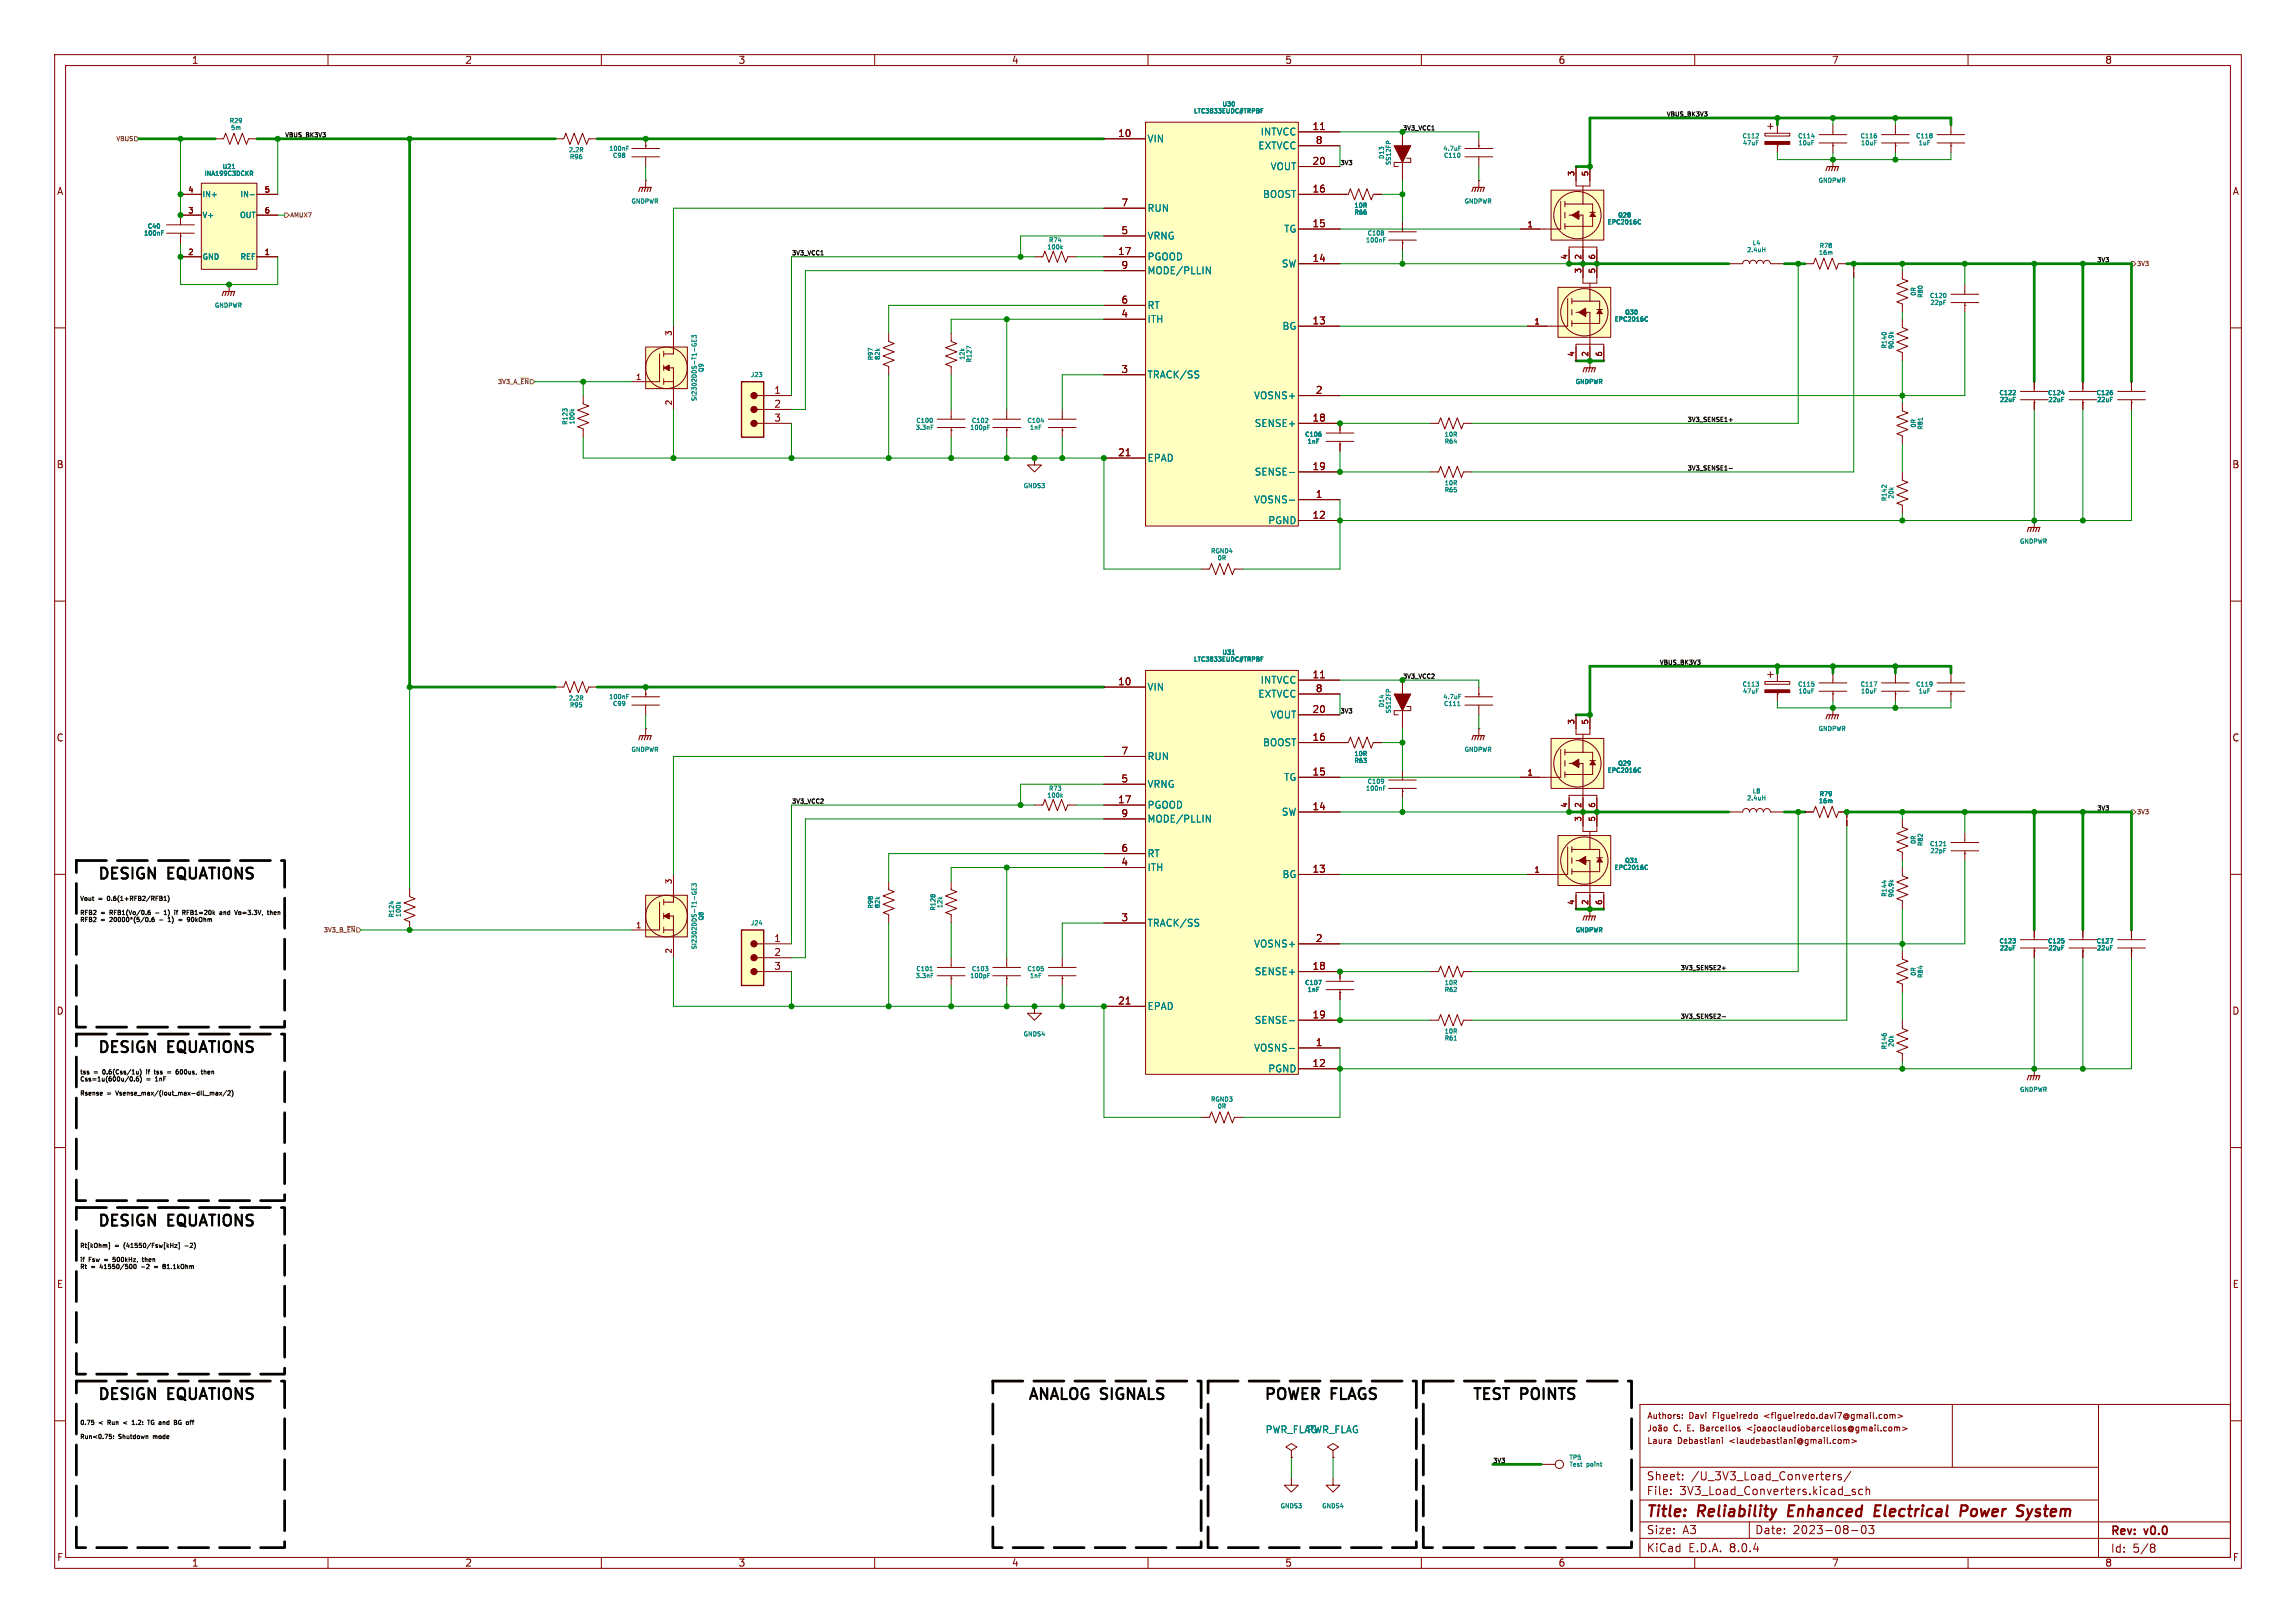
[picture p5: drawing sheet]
<svg xmlns="http://www.w3.org/2000/svg" width="420mm" height="297mm" viewBox="0 0 420 297" stroke-linecap="round" stroke-linejoin="round" font-family="sans-serif">
<defs><g id="words">
<g font-size="2.8">
<text x="17.8" y="161">DESIGN</text>
<text x="30.9" y="161">EQUATIONS</text>
<text x="17.8" y="192.8">DESIGN</text>
<text x="30.9" y="192.8">EQUATIONS</text>
<text x="17.8" y="224.5">DESIGN</text>
<text x="30.9" y="224.5">EQUATIONS</text>
<text x="17.8" y="256.3">DESIGN</text>
<text x="30.9" y="256.3">EQUATIONS</text>
<text x="188" y="256.3">ANALOG SIGNALS</text>
<text x="231.1" y="256.3">POWER</text>
<text x="243.7" y="256.3">FLAGS</text>
<text x="269.2" y="256.3">TEST</text>
<text x="278.3" y="256.3">POINTS</text>
</g>
<g font-size="2.8" fill="#840000">
<text x="301" y="278.2">Title:</text>
<text x="310.6" y="278.2">Reliability</text>
<text x="327.9" y="278.2">Enhanced</text>
<text x="344.5" y="278.2">Electrical</text>
<text x="361" y="278.2">Power</text>
<text x="372.2" y="278.2">System</text>
</g>
<g font-size="2.1" fill="#840000">
<text x="301.1" y="273.8">File:</text>
<text x="301.1" y="271.1">Sheet:</text>
<text x="307.2" y="273.8">3V3_Load_Converters.kicad_sch</text>
<text x="309.3" y="271.1">/U_3V3_Load_Converters/</text>
<text x="301.1" y="281">Size:</text>
<text x="307.8" y="281">A3</text>
<text x="321" y="281">Date:</text>
<text x="328" y="281">2023-08-03</text>
<text x="386" y="281.3">Rev:</text>
<text x="392.4" y="281.3">v0.0</text>
<text x="301.1" y="284.3">KiCad</text>
<text x="308.8" y="284.3">E.D.A.</text>
<text x="316.4" y="284.3">8.0.4</text>
<text x="386" y="284.3">Id:</text>
<text x="390.1" y="284.3">5/8</text>
</g>
<g font-size="1.8" fill="#840000">
<text x="35" y="11.9">1</text>
<text x="85" y="11.9">2</text>
<text x="135" y="11.9">3</text>
<text x="185" y="11.9">4</text>
<text x="235" y="11.9">5</text>
<text x="285" y="11.9">6</text>
<text x="335" y="11.9">7</text>
<text x="385" y="11.9">8</text>
<text x="240" y="23.9">11</text>
<text x="204.4" y="25.1">10</text>
<text x="240.6" y="26.4">8</text>
<text x="10.3" y="35.9">A</text>
<text x="240" y="35.3">16</text>
<text x="240" y="30.2">20</text>
<text x="408.3" y="35.9">A</text>
<text x="205" y="37.8">7</text>
<text x="240" y="41.7">15</text>
<text x="204.4" y="46.7">17</text>
<text x="205" y="42.9">5</text>
<text x="205" y="49.3">9</text>
<text x="240" y="48">14</text>
<text x="205" y="58.2">4</text>
<text x="205" y="55.6">6</text>
<text x="240" y="59.4">13</text>
<text x="205" y="68.3">3</text>
<text x="141.5" y="72.1">1</text>
<text x="141.5" y="74.7">2</text>
<text x="141.5" y="77.2">3</text>
<text x="240" y="77.2">18</text>
<text x="240.6" y="72.1">2</text>
<text x="204.4" y="83.6">21</text>
<text x="10.3" y="85.9">B</text>
<text x="240" y="86.1">19</text>
<text x="408.2" y="85.9">B</text>
<text x="240" y="95">12</text>
<text x="240.6" y="91.2">1</text>
<text x="204.4" y="125.5">10</text>
<text x="240" y="124.2">11</text>
<text x="240" y="130.6">20</text>
<text x="240.6" y="126.7">8</text>
<text x="10.3" y="135.9">C</text>
<text x="240" y="135.6">16</text>
<text x="408.2" y="135.9">C</text>
<text x="205" y="143.3">5</text>
<text x="205" y="138.2">7</text>
<text x="240" y="142">15</text>
<text x="204.4" y="147.1">17</text>
<text x="205" y="149.6">9</text>
<text x="240" y="148.3">14</text>
<text x="205" y="156">6</text>
<text x="205" y="158.5">4</text>
<text x="240" y="159.8">13</text>
<text x="141.5" y="172.5">1</text>
<text x="205" y="168.7">3</text>
<text x="240.6" y="172.5">2</text>
<text x="141.5" y="175">2</text>
<text x="141.5" y="177.5">3</text>
<text x="240" y="177.5">18</text>
<text x="10.3" y="185.9">D</text>
<text x="204.4" y="183.9">21</text>
<text x="408.2" y="185.9">D</text>
<text x="240" y="186.4">19</text>
<text x="240.6" y="191.5">1</text>
<text x="240" y="195.3">12</text>
<text x="10.3" y="235.9">E</text>
<text x="408.3" y="235.9">E</text>
<text x="10.3" y="285.9">F</text>
<text x="35" y="286.9">1</text>
<text x="85" y="286.9">2</text>
<text x="135" y="286.9">3</text>
<text x="185" y="286.9">4</text>
<text x="235" y="286.9">5</text>
<text x="285" y="286.9">6</text>
<text x="335" y="286.9">7</text>
<text x="385" y="286.9">8</text>
<text x="408.3" y="285.9">F</text>
</g>
<g font-size="1.8" fill="#008484">
<text x="209.8" y="26.3">VIN</text>
<text x="230.1" y="27.5">EXTVCC</text>
<text x="230.5" y="25">INTVCC</text>
<text x="232.3" y="31.3">VOUT</text>
<text x="209.8" y="39">RUN</text>
<text x="230.9" y="36.4">BOOST</text>
<text x="209.8" y="47.9">PGOOD</text>
<text x="209.8" y="44">VRNG</text>
<text x="234.8" y="42.8">TG</text>
<text x="209.8" y="50.4">MODE/PLLIN</text>
<text x="234.4" y="49.1">SW</text>
<text x="209.8" y="59.3">ITH</text>
<text x="209.8" y="56.7">RT</text>
<text x="234.5" y="60.6">BG</text>
<text x="209.8" y="69.4">TRACK/SS</text>
<text x="229.3" y="73.3">VOSNS+</text>
<text x="229.4" y="78.3">SENSE+</text>
<text x="209.8" y="84.7">EPAD</text>
<text x="229.4" y="87.2">SENSE-</text>
<text x="229.3" y="92.3">VOSNS-</text>
<text x="231.9" y="96.1">PGND</text>
<text x="230.5" y="125.3">INTVCC</text>
<text x="209.8" y="126.6">VIN</text>
<text x="230.1" y="127.9">EXTVCC</text>
<text x="232.3" y="131.7">VOUT</text>
<text x="230.9" y="136.8">BOOST</text>
<text x="209.8" y="139.3">RUN</text>
<text x="234.8" y="143.1">TG</text>
<text x="209.8" y="148.2">PGOOD</text>
<text x="209.8" y="144.4">VRNG</text>
<text x="234.4" y="149.5">SW</text>
<text x="209.8" y="150.7">MODE/PLLIN</text>
<text x="209.8" y="159.6">ITH</text>
<text x="209.8" y="157.1">RT</text>
<text x="234.5" y="160.9">BG</text>
<text x="209.8" y="169.8">TRACK/SS</text>
<text x="229.3" y="173.6">VOSNS+</text>
<text x="229.4" y="178.7">SENSE+</text>
<text x="209.8" y="185">EPAD</text>
<text x="229.4" y="187.6">SENSE-</text>
<text x="229.3" y="192.6">VOSNS-</text>
<text x="231.9" y="196.4">PGND</text>
<text x="231.4" y="262.5">PWR_FLAG</text>
<text x="239" y="262.5">PWR_FLAG</text>
</g>
<g font-size="1.5" fill="#840000">
<text x="301.2" y="259.9">Authors:</text>
<text x="306.1" y="262.1">C.</text>
<text x="309" y="259.9">Davi</text>
<text x="311.4" y="262.1">Barcellos</text>
<text x="313.5" y="259.9">Figueiredo</text>
<text x="320.2" y="262.1">&lt;joaoclaudiobarcellos@gmail.com&gt;</text>
<text x="323.1" y="259.9">&lt;figueiredo.davi7@gmail.com&gt;</text>
<text x="301.2" y="264.4">Laura</text>
<text x="306.9" y="264.4">Debastiani</text>
<text x="316.5" y="264.4">&lt;laudebastiani@gmail.com&gt;</text>
</g>
<g font-size="1.4" fill="#840000">
<text x="34.3" y="35.3">4</text>
<text x="48.3" y="35.3">5</text>
<text x="288" y="32.4" transform="rotate(-90 288 32.4)">3</text>
<text x="290.6" y="32.4" transform="rotate(-90 290.6 32.4)">5</text>
<text x="34.3" y="39.1">3</text>
<text x="48.3" y="39.1">6</text>
<text x="279.3" y="41.7">1</text>
<text x="34.3" y="46.7">2</text>
<text x="48.3" y="46.7">1</text>
<text x="286.8" y="47.6" transform="rotate(-90 286.8 47.6)">4</text>
<text x="289.3" y="47.6" transform="rotate(-90 289.3 47.6)">2</text>
<text x="291.8" y="47.6" transform="rotate(-90 291.8 47.6)">6</text>
<text x="289.3" y="50.1" transform="rotate(-90 289.3 50.1)">3</text>
<text x="291.8" y="50.1" transform="rotate(-90 291.8 50.1)">5</text>
<text x="280.6" y="59.4">1</text>
<text x="122.9" y="61.6" transform="rotate(-90 122.9 61.6)">3</text>
<text x="288" y="65.4" transform="rotate(-90 288 65.4)">4</text>
<text x="290.6" y="65.4" transform="rotate(-90 290.6 65.4)">2</text>
<text x="293.1" y="65.4" transform="rotate(-90 293.1 65.4)">6</text>
<text x="116.2" y="69.6">1</text>
<text x="122.9" y="74.3" transform="rotate(-90 122.9 74.3)">2</text>
<text x="288" y="132.7" transform="rotate(-90 288 132.7)">3</text>
<text x="290.6" y="132.7" transform="rotate(-90 290.6 132.7)">5</text>
<text x="279.3" y="142">1</text>
<text x="286.8" y="147.9" transform="rotate(-90 286.8 147.9)">4</text>
<text x="289.3" y="147.9" transform="rotate(-90 289.3 147.9)">2</text>
<text x="291.8" y="147.9" transform="rotate(-90 291.8 147.9)">6</text>
<text x="289.3" y="150.5" transform="rotate(-90 289.3 150.5)">3</text>
<text x="291.8" y="150.5" transform="rotate(-90 291.8 150.5)">5</text>
<text x="122.9" y="161.9" transform="rotate(-90 122.9 161.9)">3</text>
<text x="280.6" y="159.8">1</text>
<text x="288" y="165.7" transform="rotate(-90 288 165.7)">4</text>
<text x="290.6" y="165.7" transform="rotate(-90 290.6 165.7)">2</text>
<text x="293.1" y="165.7" transform="rotate(-90 293.1 165.7)">6</text>
<text x="116.2" y="169.9">1</text>
<text x="122.9" y="174.6" transform="rotate(-90 122.9 174.6)">2</text>
</g>
<g font-size="1.4" fill="#008484">
<text x="37" y="40.1">V+</text>
<text x="37" y="36.3">IN+</text>
<text x="43.7" y="40.1">OUT</text>
<text x="43.8" y="36.3">IN-</text>
<text x="37" y="47.7">GND</text>
<text x="43.8" y="47.7">REF</text>
</g>
<g font-size="1.1" fill="#008484">
<text x="41.9" y="22.7">R29</text>
<text x="42.1" y="24">5m</text>
<text x="218.3" y="20.9">LTC3833EUDC#TRPBF</text>
<text x="223.5" y="19.7">U30</text>
<text x="103.9" y="28.1">2.2R</text>
<text x="104.1" y="29.3">R96</text>
<text x="111.3" y="27.8">100nF</text>
<text x="112" y="29.1">C98</text>
<text x="253.4" y="29.3" transform="rotate(-90 253.4 29.3)">D13</text>
<text x="263.9" y="27.8">4.7uF</text>
<text x="264" y="29.1">C110</text>
<text x="318.6" y="25.5">C112</text>
<text x="318.7" y="26.8">47uF</text>
<text x="328.8" y="25.5">C114</text>
<text x="328.8" y="26.8">10uF</text>
<text x="340.2" y="25.5">C116</text>
<text x="340.3" y="26.8">10uF</text>
<text x="350.4" y="25.5">C118</text>
<text x="350.8" y="26.8">1uF</text>
<text x="37.3" y="32.4">INA199C3DCKR</text>
<text x="40.6" y="31.1">U21</text>
<text x="254.6" y="30.4" transform="rotate(-90 254.6 30.4)">SS12FP</text>
<text x="332.5" y="33.6">GNDPWR</text>
<text x="115.4" y="37.5">GNDPWR</text>
<text x="247.6" y="39.5">R66</text>
<text x="247.6" y="38.2">10R</text>
<text x="267.8" y="37.5">GNDPWR</text>
<text x="293.9" y="41.3">EPC2016C</text>
<text x="295.9" y="40">Q28</text>
<text x="26.2" y="43.3">100nF</text>
<text x="26.9" y="42">C40</text>
<text x="191.4" y="45.8">100k</text>
<text x="191.7" y="44.6">R74</text>
<text x="249.7" y="44.6">100nF</text>
<text x="250" y="43.3">C108</text>
<text x="319.4" y="46.3">2.4uH</text>
<text x="320.5" y="45.1">L4</text>
<text x="332.6" y="46.9">16m</text>
<text x="332.7" y="45.6">R78</text>
<text x="39.2" y="56.5">GNDPWR</text>
<text x="295.2" y="59">EPC2016C</text>
<text x="297.1" y="57.8">Q30</text>
<text x="350.6" y="54.3" transform="rotate(-90 350.6 54.3)">0R</text>
<text x="351.9" y="54.7" transform="rotate(-90 351.9 54.7)">R80</text>
<text x="352.9" y="54.7">C120</text>
<text x="353" y="56">22pF</text>
<text x="345.3" y="63.9" transform="rotate(-90 345.3 63.9)">R140</text>
<text x="346.6" y="64" transform="rotate(-90 346.6 64)">90.9k</text>
<text x="128.9" y="68.3" transform="rotate(-90 128.9 68.3)">Q9</text>
<text x="137.2" y="69.2">J23</text>
<text x="159.9" y="66.1" transform="rotate(-90 159.9 66.1)">R97</text>
<text x="161.2" y="66" transform="rotate(-90 161.2 66)">82k</text>
<text x="176.7" y="66" transform="rotate(-90 176.7 66)">12k</text>
<text x="177.9" y="66.5" transform="rotate(-90 177.9 66.5)">R127</text>
<text x="288.1" y="70.5">GNDPWR</text>
<text x="104" y="77.9" transform="rotate(-90 104 77.9)">R123</text>
<text x="105.3" y="77.8" transform="rotate(-90 105.3 77.8)">100k</text>
<text x="127.6" y="73.6" transform="rotate(-90 127.6 73.6)">SI2302DDS-T1-GE3</text>
<text x="167.5" y="77.6">C100</text>
<text x="177.6" y="77.6">C102</text>
<text x="187.8" y="77.6">C104</text>
<text x="365.6" y="72.5">C122</text>
<text x="365.7" y="73.8">22uF</text>
<text x="374.5" y="72.5">C124</text>
<text x="374.6" y="73.8">22uF</text>
<text x="383.4" y="72.5">C126</text>
<text x="383.4" y="73.8">22uF</text>
<text x="167.4" y="78.9">3.3nF</text>
<text x="177.3" y="78.9">100pF</text>
<text x="188.2" y="78.9">1nF</text>
<text x="238.6" y="80.1">C106</text>
<text x="239" y="81.4">1nF</text>
<text x="264.1" y="81.4">R64</text>
<text x="264.1" y="80.1">10R</text>
<text x="350.6" y="78.4" transform="rotate(-90 350.6 78.4)">0R</text>
<text x="351.9" y="78.8" transform="rotate(-90 351.9 78.8)">R81</text>
<text x="187.1" y="89.5">GNDS3</text>
<text x="264.1" y="89">10R</text>
<text x="264.1" y="90.3">R65</text>
<text x="345.3" y="91.9" transform="rotate(-90 345.3 91.9)">R142</text>
<text x="346.6" y="91.4" transform="rotate(-90 346.6 91.4)">20k</text>
<text x="221.4" y="101.5">RGND4</text>
<text x="369.4" y="99.7">GNDPWR</text>
<text x="222.6" y="102.7">0R</text>
<text x="218.3" y="121.3">LTC3833EUDC#TRPBF</text>
<text x="223.5" y="120">U31</text>
<text x="318.6" y="125.9">C113</text>
<text x="328.8" y="125.9">C115</text>
<text x="340.2" y="125.9">C117</text>
<text x="350.4" y="125.9">C119</text>
<text x="103.9" y="128.4">2.2R</text>
<text x="104.1" y="129.7">R95</text>
<text x="111.3" y="128.1">100nF</text>
<text x="112" y="129.4">C99</text>
<text x="253.4" y="129.6" transform="rotate(-90 253.4 129.6)">D14</text>
<text x="254.6" y="130.7" transform="rotate(-90 254.6 130.7)">SS12FP</text>
<text x="263.9" y="128.1">4.7uF</text>
<text x="264" y="129.4">C111</text>
<text x="318.7" y="127.1">47uF</text>
<text x="328.8" y="127.1">10uF</text>
<text x="340.3" y="127.1">10uF</text>
<text x="350.8" y="127.1">1uF</text>
<text x="115.4" y="137.8">GNDPWR</text>
<text x="267.8" y="137.8">GNDPWR</text>
<text x="332.5" y="134">GNDPWR</text>
<text x="247.6" y="139.8">R63</text>
<text x="247.6" y="138.6">10R</text>
<text x="250" y="143.6">C109</text>
<text x="293.9" y="141.6">EPC2016C</text>
<text x="295.9" y="140.3">Q29</text>
<text x="191.4" y="146.2">100k</text>
<text x="191.7" y="144.9">R73</text>
<text x="249.7" y="144.9">100nF</text>
<text x="319.4" y="146.7">2.4uH</text>
<text x="320.5" y="145.4">L8</text>
<text x="332.6" y="147.2">16m</text>
<text x="332.7" y="145.9">R79</text>
<text x="350.6" y="154.6" transform="rotate(-90 350.6 154.6)">0R</text>
<text x="351.9" y="155" transform="rotate(-90 351.9 155)">R82</text>
<text x="352.9" y="155.1">C121</text>
<text x="295.2" y="159.4">EPC2016C</text>
<text x="297.1" y="158.1">Q31</text>
<text x="353" y="156.3">22pF</text>
<text x="73.5" y="168" transform="rotate(-90 73.5 168)">100k</text>
<text x="159.9" y="166.4" transform="rotate(-90 159.9 166.4)">R98</text>
<text x="161.2" y="166.3" transform="rotate(-90 161.2 166.3)">82k</text>
<text x="171.3" y="166.8" transform="rotate(-90 171.3 166.8)">R128</text>
<text x="172.6" y="166.3" transform="rotate(-90 172.6 166.3)">12k</text>
<text x="345.3" y="164.3" transform="rotate(-90 345.3 164.3)">R144</text>
<text x="346.6" y="164.4" transform="rotate(-90 346.6 164.4)">90.9k</text>
<text x="72.3" y="168.1" transform="rotate(-90 72.3 168.1)">R124</text>
<text x="127.6" y="173.9" transform="rotate(-90 127.6 173.9)">SI2302DDS-T1-GE3</text>
<text x="128.9" y="168.6" transform="rotate(-90 128.9 168.6)">Q8</text>
<text x="137.2" y="169.5">J24</text>
<text x="288.1" y="170.8">GNDPWR</text>
<text x="365.6" y="172.8">C123</text>
<text x="374.5" y="172.8">C125</text>
<text x="383.4" y="172.8">C127</text>
<text x="167.4" y="179.2">3.3nF</text>
<text x="167.5" y="177.9">C101</text>
<text x="177.3" y="179.2">100pF</text>
<text x="177.6" y="177.9">C103</text>
<text x="187.8" y="177.9">C105</text>
<text x="188.2" y="179.2">1nF</text>
<text x="350.6" y="178.7" transform="rotate(-90 350.6 178.7)">0R</text>
<text x="351.9" y="179.1" transform="rotate(-90 351.9 179.1)">R84</text>
<text x="365.7" y="174.1">22uF</text>
<text x="374.6" y="174.1">22uF</text>
<text x="383.4" y="174.1">22uF</text>
<text x="238.6" y="180.5">C107</text>
<text x="239" y="181.7">1nF</text>
<text x="264.1" y="181.7">R62</text>
<text x="264.1" y="180.5">10R</text>
<text x="187.1" y="189.9">GNDS4</text>
<text x="264.1" y="190.6">R61</text>
<text x="264.1" y="189.4">10R</text>
<text x="346.6" y="191.7" transform="rotate(-90 346.6 191.7)">20k</text>
<text x="345.3" y="192.2" transform="rotate(-90 345.3 192.2)">R146</text>
<text x="221.4" y="201.8">RGND3</text>
<text x="222.6" y="203.1">0R</text>
<text x="369.4" y="200">GNDPWR</text>
<text x="286.9" y="267.3">TP5</text>
<text x="286.9" y="268.6">Test</text>
<text x="290.2" y="268.6">point</text>
<text x="234.1" y="276.2">GNDS3</text>
<text x="241.7" y="276.2">GNDS4</text>
</g>
<g font-size="1.1">
<text x="256.5" y="23.9">3V3_VCC1</text>
<text x="304.8" y="21.4">VBUS_BK3V3</text>
<text x="52.1" y="25.2">VBUS_BK3V3</text>
<text x="245.1" y="30.3">3V3</text>
<text x="144.8" y="46.8">3V3_VCC1</text>
<text x="383.5" y="48">3V3</text>
<text x="308.6" y="77.3">3V3_SENSE1+</text>
<text x="308.6" y="86.1">3V3_SENSE1-</text>
<text x="256.5" y="124.2">3V3_VCC2</text>
<text x="303.5" y="121.7">VBUS_BK3V3</text>
<text x="245.1" y="130.6">3V3</text>
<text x="144.8" y="147.1">3V3_VCC2</text>
<text x="383.5" y="148.4">3V3</text>
<text x="14.6" y="165.1">Vout</text>
<text x="14.6" y="167.6">RFB2</text>
<text x="18.1" y="165.1">=</text>
<text x="18.5" y="167.6">=</text>
<text x="20" y="165.1">0.6(1+RFB2/RFB1)</text>
<text x="20.4" y="167.6">RFB1(Vo/0.6</text>
<text x="31" y="167.6">1)</text>
<text x="33.2" y="167.6">if</text>
<text x="34.9" y="167.6">RFB1=20k</text>
<text x="42" y="167.6">and</text>
<text x="45.1" y="167.6">Vo=3.3V,</text>
<text x="51.4" y="167.6">then</text>
<text x="14.6" y="168.9">RFB2</text>
<text x="18.5" y="168.9">=</text>
<text x="20.4" y="168.9">20000*(5/0.6</text>
<text x="31.7" y="168.9">1)</text>
<text x="33.9" y="168.9">=</text>
<text x="35.8" y="168.9">90kOhm</text>
<text x="307.3" y="177.6">3V3_SENSE2+</text>
<text x="307.3" y="186.5">3V3_SENSE2-</text>
<text x="14.6" y="196.8">tss</text>
<text x="17.2" y="196.8">=</text>
<text x="19.1" y="196.8">0.6(Css/1u)</text>
<text x="27.4" y="196.8">if</text>
<text x="29.2" y="196.8">tss</text>
<text x="31.8" y="196.8">=</text>
<text x="33.7" y="196.8">600us,</text>
<text x="38.7" y="196.8">then</text>
<text x="14.6" y="198.1">Css=1u(600u/0.6)</text>
<text x="14.6" y="200.7">Rsense</text>
<text x="19.7" y="200.7">=</text>
<text x="21.6" y="200.7">Vsense_max/(Iout_max-dIL_max/2)</text>
<text x="26.9" y="198.1">=</text>
<text x="28.8" y="198.1">1nF</text>
<text x="14.6" y="228.6">Rt[kOhm]</text>
<text x="14.6" y="231.1">if</text>
<text x="14.6" y="232.4">Rt</text>
<text x="16.3" y="231.1">Fsw</text>
<text x="16.7" y="232.4">=</text>
<text x="18.6" y="232.4">41550/500</text>
<text x="19.4" y="231.1">=</text>
<text x="21.1" y="228.6">=</text>
<text x="21.3" y="231.1">500kHz,</text>
<text x="23" y="228.6">(41550/Fsw[kHz]</text>
<text x="26.5" y="232.4">-2</text>
<text x="27" y="231.1">then</text>
<text x="29.1" y="232.4">=</text>
<text x="31" y="232.4">81.1kOhm</text>
<text x="34.4" y="228.6">-2)</text>
<text x="14.6" y="261">0.75</text>
<text x="14.6" y="263.5">Run&lt;0.75:</text>
<text x="18.1" y="261">&lt;</text>
<text x="20" y="261">Run</text>
<text x="21.8" y="263.5">Shutdown</text>
<text x="25.1" y="261">1.2:</text>
<text x="28.3" y="261">TG and</text>
<text x="28.3" y="263.5">mode</text>
<text x="33.7" y="261">BG</text>
<text x="273" y="267.8">3V3</text>
</g>
<g font-size="1.1" fill="#848400">
<text x="21.1" y="26">VBUS</text>
<text x="53" y="40">AMUX7</text>
<text x="390.8" y="48.9">3V3</text>
<text x="90.9" y="70.5">3V3_A_~{EN}</text>
<text x="390.8" y="149.2">3V3</text>
<text x="59" y="170.8">3V3_B_~{EN}</text>
</g>
</g></defs>
<g fill="none" stroke="#840000" stroke-width=".18">
<path d="M10 10h400v277h-400zM12 12h396v273h-396zM60 10v2M110 10v2M160 10v2M210 10v2M260 10v2M310 10v2M360 10v2M10 60h2M408 60h2M10 110h2"/>
<path d="M408 110h2M10 160h2M408 160h2M369.6 173.5h5M369.6 172h5M372.1 174h.1M372.1 170.2v1.8M372.1 173.5v1.8M10 210h2M408 210h2M10 260h2M300 257h108v28h-108z"/>
<path d="M307.7 259.5v.1M307.7 258.9v.1M321.1 258.8l.4 .3-.1 .4-.3 .1M344.7 259l.3-.2 .2 .3-.1 .4h-.4M345.7 259l.3-.2 .2 .2M345.7 258.8v.8M346.2 259l.1-.2 .3 .1 .1 .7M346.2 259v.6M347.2 258.8l.8 .4-.8 .3M357.1 257v11.5M383.9 257v28M408 260h2"/>
<path d="M300 278.5h108M300 274.5h83.9M300 268.5h83.9M301.9 260.8v.9l-.4 .2M302.5 261.2l.3-.1 .2 .2v.4l-.2 .2-.4-.2zM303.4 261.2h.5v.7M303.9 261.4l-.5 .2 .1 .3 .4-.1M303.9 260.8l-.5 .1M304.4 261.2l.2-.1 .3 .1v.6h-.5zM305.6 273.4v.1M305.6 272.6v.1M307.8 270.7v.1"/>
<path d="M307.8 269.9v.1M308.7 261.3h.4M309.3 260.8h-.6v1.1h.6M309.7 261.8v.1M315.1 263.1v.1M315.1 263.4v.8M318.2 261.5l.1 .2-.1 .2M318.2 261.1l.1 .1M320 278.5v3M320.5 261.1l-.9 .3 .9 .4M335.4 269.8v1M335.8 269.8l-.3 .1-.1 .2"/>
<path d="M336.3 263.5l.3-.1 .2 .2v.4l-.5 .1M336.8 269.9l-.4-.1-.2 .2 .1 .2 .5 .2v.3h-.6M337.3 263.5l.3-.1 .1 .2M337.3 263.4v.8M337.7 263.6l.2-.2 .3 .1v.7M337.7 263.6v.6M338.6 269.2l-1.3 2M338.7 263.4l.9 .3-.9 .3M339.4 272.6l-.4-.1-.2 .2 .1 .2 .5 .2v.3h-.6M340.7 272.6l-.4-.1-.3 .3v.4l.1 .2h.6M340.8 279.2a.85 .85 0 0 0 .2 1.5 .94 .94 0 0 0 0-1.5M341.4 272.7l.2-.2 .3 .1 .1 .9"/>
<path d="M341.4 272v1.5M341.8 279.2h1l-.5 .5 .4 .2v.6l-.2 .2h-.4l-.3-.2M344.8 261.1l.3 .1M345.1 261.8l-.3 .1M345.6 261.2l.3-.1 .2 .2v.4l-.2 .2-.4-.2zM346.5 261.2l.4-.1 .1 .2M346.5 261.1v.8M347 261.3l.2-.2 .2 .1 .1 .7M347 261.3v.6M348 261.1l.9 .3-.9 .4M60 285v2M110 285v2"/>
<path d="M160 285v2M210 285v2M260 285v2M300 281.5h108M310 285v2M338.7 280.1h1.1M360 285v2M393.6 282.6h.5l.1 .2-.3 .4M393.6 283.2h.3M393.9 283.2l.2 .1 .1 .5-.1 .2-.5 .1"/>
</g>
<path d="M327.3 275.5l-.2 2h.9M343 276.4h.7M344.1 275.5h-1l-.2 2h.9M358.7 276.5h.8a.55 .55 0 0 0 .4-.5 .55 .55 0 0 0-.3-.5h-.8l-.2 2M370.8 276.1l.3 1.4M371.1 277.5l-.2 .4-.3 .2M371.8 276.1l-.7 1.4" fill="none" stroke="#840000" stroke-width=".4"/>
<path d="M368.2 171.8h.5l-.3 .3M368.3 173h.3M368.6 172.1v.4" fill="none" stroke="#008484" stroke-width=".18"/>
<path d="M118.1 63.5h7.6v7.6h-7.6z" fill="#ffffc2"/>
<g fill="none" stroke="#840000" stroke-width=".18">
<path d="M115.6 27.2h5M115.6 28.7h5M118.1 33h.1M118.1 26.7h.1M118.1 25.4v1.8M118.1 28.7v1.8M118.1 33v1.3M123.2 59.7v5.1h-1.8M106.7 72.4v1.5l1 .4-2 .8 2 .7-2 .8 2 .7-2 .8 1 .4v1.5M118.1 63.5h7.6v7.6h-7.6zM120.6 64.8v5.1h-5M121.4 69.9h1.8"/>
<path d="M121.4 64.3v1M121.4 66.8v1M121.4 69.3v1.1M121.4 67.3h1.8v7.6M330.2 148.6h1.5l.4-1 .8 2 .7-2 .8 2 .8-2 .7 2 .4-1h1.5M348 174v1.5l1 .4-2 .8 2 .7-2 .8 2 .7-2 .8 1 .4v1.5M378.5 173.5h5M378.5 172h5M381 174h.1M381 170.2v1.8M381 173.5v1.8M387.3 173.5h5.1"/>
<path d="M387.3 172h5.1M389.9 174h.1M389.9 170.2v1.8M389.9 173.5v1.8M348 186.7v1.5l1 .4-2 .8 2 .7-2 .8 2 .7-2 .8 1 .4v1.5"/>
<circle cx="121.9" cy="67.3" r="3.8"/>
</g>
<path d="M121.4 67.3l1-.5v1z" fill="#840000" stroke="#840000" stroke-width=".18"/>
<g fill="none" stroke="#008484" stroke-width=".18">
<path d="M114.6 27.1h.3M114.6 26.7h.4M103.2 75.1l-.3-.3v.5M103.3 74.9h.4M104.5 74.9l.3 .3M105 74.9l-.3 .2M126.6 61.9v-.5l.3 .2v-.2h.4v.5M126.6 62.1v.4h.8v-.4M126.6 62.9v.2M126.9 62.2v.3M127 63v-.1h.3l.1 .2M335 146.4l.1 .5"/>
<path d="M377.1 171.8h.4M377.1 173h.4M377.5 172.1v.4M386 171.8h.5l-.4 .8M386 173h.4M344.6 189.2h.4"/>
</g>
<path d="M116.8 35.1l.3-.8h2l-.2 .8M117.6 34.3l-.3 .8M118.1 34.3l-.2 .8M118.6 34.3l-.2 .8" fill="none" stroke="#840000" stroke-width=".2"/>
<path d="M135.6 170.2h4.1v10.1h-4.1z" fill="#ffffc2"/>
<path d="M137.9 177.8h6.9M137.9 175.3h6.9M137.9 172.7h6.9" fill="none" stroke="#840000" stroke-width=".18"/>
<path d="M135.6 170.2h4.1v10.1h-4.1z" fill="none" stroke="#840000" stroke-width=".25"/>
<g fill="#840000" stroke="#840000" stroke-width=".18">
<circle cx="137.9" cy="177.8" r=".57"/>
<circle cx="137.9" cy="175.3" r=".57"/>
<circle cx="137.9" cy="172.7" r=".57"/>
</g>
<path d="M138.9 169h.5" fill="none" stroke="#008484" stroke-width=".18"/>
<path d="M118.1 163.8h7.6v7.7h-7.6z" fill="#ffffc2"/>
<g fill="none" stroke="#840000" stroke-width=".18">
<path d="M189.2 47h1.6l.3-1 .8 2 .8-2 .7 2 .8-2 .7 2 .4-1h1.5M191.8 78.2h5M191.8 76.7h5M194.3 78.7h.1M194.3 74.9v1.8M194.3 78.2v1.8M101.6 125.7h1.5l.4-1 .8 2 .7-2 .8 2 .8-2 .7 2 .4-1h1.5M115.6 127.5h5M115.6 129h5M118.1 127h.1M118.1 133.4h.1M118.1 125.7v1.8"/>
<path d="M118.1 129v1.8M118.1 133.4v1.2M335.3 129.5h.1M335.3 129.5v1.3M74.9 162.6v1.5l1 .4-2 .7 2 .8-2 .8 2 .7-2 .8 1 .4v1.5M118.1 163.8h7.6v7.7h-7.6zM120.6 165.1v5.1h-5M121.4 170.2h1.8M121.4 164.6v1M121.4 167.1v1M121.4 169.7v1M121.4 167.6h1.8v7.7"/>
<path d="M123.2 160v5.1h-1.8M171.4 178.6h5.1M171.4 177h5.1M174 161.3v1.5l1 .4-2 .8 2 .7-2 .8 2 .7-2 .8 1 .4v1.5M174 179.1h.1M174 175.3v1.7M174 178.6v1.7M372.1 195.6h.1M372.1 195.6v1.3M219.7 204.5h1.5l.4-1 .8 2 .7-2 .8 2 .8-2 .7 2 .4-1h1.5"/>
<circle cx="121.9" cy="167.6" r="3.8"/>
</g>
<path d="M121.4 167.6l1-.5v1z" fill="#840000" stroke="#840000" stroke-width=".18"/>
<g fill="none" stroke="#008484" stroke-width=".18">
<path d="M194.1 45.3l.3 .3M194.4 45l-.4 .3M190.4 77.1h.5M114.6 127.5h.3M114.6 127.1h.4M71.7 164.9v.5M72.7 165.1l.3 .3M73.3 165.1l-.3 .2M126.6 162.2v-.5l.3 .3v-.3h.4v.5M126.6 162.5v.3h.8v-.3M126.6 163.2v.2M126.9 162.6v.2"/>
<path d="M127 163.3v-.1h.3l.1 .2M170.1 177.7h.5M170.2 177l.1-.1v.8M170.3 163.8h.3M170.3 178.5h.3M170.3 178.1h.4M170.6 163.8h.4"/>
</g>
<path d="M116.8 135.4l.3-.8h2l-.2 .8M117.6 134.6l-.3 .8M118.1 134.6l-.2 .8M118.6 134.6l-.2 .8M334 131.6l.3-.8h2l-.3 .8M334.8 130.8l-.3 .8M335.3 130.8l-.3 .8M335.8 130.8l-.3 .8M370.8 197.6l.3-.7h2l-.2 .7M371.6 196.9l-.3 .7M372.1 196.9l-.2 .7M372.6 196.9l-.2 .7" fill="none" stroke="#840000" stroke-width=".2"/>
<path d="M135.6 69.9h4.1v10.1h-4.1z" fill="#ffffc2"/>
<g fill="none" stroke="#840000" stroke-width=".18">
<path d="M254 43.9h5.1M254 42.4h5.1M256.5 44.5h.1M256.5 40.6v1.8M256.5 43.9v1.8M330.2 48.3h1.5l.4-1.1 .8 2.1 .7-2.1 .8 2.1 .8-2.1 .7 2.1 .4-1h1.5M137.9 77.5h6.9M137.9 74.9h6.9M137.9 72.4h6.9M162.6 61v1.5l1 .4-2.1 .7 2.1 .8-2.1 .8 2.1 .7-2.1 .8 1.1 .4v1.5M171.4 78.2h5.1M171.4 76.7h5.1"/>
<path d="M174 78.7h.1M174 61v1.5l1 .4-2 .7 2 .8-2 .8 2 .7-2 .8 1 .4v1.5M174 74.9v1.8M174 78.2v1.8M181.6 78.2h5.1M181.6 76.7h5.1M184.1 78.7h.1M184.1 74.9v1.8M184.1 78.2v1.8M242.6 79.2h5M245.1 77.5v1.7M348 73.7v1.5l1 .4-2 .7 2 .8-2 .8 2 .7-2 .8 1 .4v1.5"/>
<path d="M189.2 83.8v1.3h1.3l-1.3 1.3-1.2-1.3h1.2M242.6 80.8h5M245.1 81.3h.1M245.1 80.8v1.8M337.8 148.6v2.5M348 158.8v1.5l1 .4-2 .7 2 .8-2 .7 2 .8-2 .8 1 .3v1.6M348 149.9v1.5l1 .4-2 .7 2 .8-2 .8 2 .7-2 .8 1 .4v1.5M356.9 155.7h5M356.9 154.2h5M359.4 156.2h.1M359.4 152.4v1.8M359.4 155.7v1.8"/>
</g>
<path d="M135.6 69.9h4.1v10.1h-4.1z" fill="none" stroke="#840000" stroke-width=".25"/>
<g fill="#840000" stroke="#840000" stroke-width=".18">
<circle cx="137.9" cy="77.5" r=".57"/>
<circle cx="137.9" cy="74.9" r=".57"/>
<circle cx="137.9" cy="72.4" r=".57"/>
</g>
<g fill="none" stroke="#008484" stroke-width=".18">
<path d="M253 42.3v.2M253 42.6v.4M253.1 43.9h.2M253.1 43.5h.3M335 46.1l.1 .5M170.3 78.2h.3M170.3 77.8h.4M170.5 76.6v.6M177.7 63.7l-.8-.4v.6M180.6 76.5l.1 .2v.2l-.5 .4h.5M180.7 78.2h.2M180.7 77.8h.4"/>
<path d="M241.6 79.4v.4M351.6 76.5v.4M355.5 154.8h.5M355.6 155.3h.3M355.7 154.1v-.1v.8M344.8 161.1v.5M345.8 161.1l.3 .3M346.3 161.1l-.3 .2"/>
</g>
<path d="M209.5 22.4h28v73.9h-28z" fill="#ffffc2"/>
<g fill="none" stroke="#840000" stroke-width=".18">
<path d="M201.9 25.4h7.6M201.9 38.1h7.6M209.5 22.4h28v73.9h-28zM237.5 24.1h7.6M237.5 26.7h7.6M237.5 35.6h7.6M237.5 30.5h7.6M241.5 23.7h.8M201.9 47h7.6M201.9 43.2h7.6M201.9 49.5h7.6M201.9 58.4h7.6"/>
<path d="M201.9 55.9h7.6M237.5 59.7h7.6M237.5 41.9h7.6M237.5 48.3h7.6M201.9 68.6h7.6M237.5 77.5h7.6M237.5 72.4h7.6M201.9 83.8h7.6M206 83.4h.7M237.5 91.4h7.6M237.5 95.3h7.6M237.5 86.4h7.6"/>
</g>
<path d="M231.1 19.9h-.4v.8M230.7 20.3h.2M220.7 48.8l.7 1.3v-1.3M219.1 67.9l.2 .1M219.2 68.6l.1 .2-.1 .3M235.9 91.5h.9M235.9 86.5h.9" fill="none" stroke="#008484" stroke-width=".18"/>
<path d="M285 52.6h9.6v9.1h-9.6z" fill="#ffffc2"/>
<g fill="none" stroke="#840000" stroke-width=".18">
<path d="M245.1 35.6h1.5l.4-1.1 .8 2.1 .7-2.1 .8 2.1 .8-2.1 .7 2.1 .4-1h1.5M256.5 29.7h-1.5v.8h.8M256.5 24.1v2.6M256.5 29.7v3.3M257.3 29h.8v.7h-1.6M268 27.2h5M268 28.7h5M270.5 33h.1M270.5 26.7h.1M270.5 25.4v1.8M270.5 28.7v1.8M270.5 33v1.3"/>
<path d="M332.7 26.2h5.1M332.7 24.6h5.1M335.3 29.2h.1M335.3 26.7h.1M335.3 22.9v1.7M335.3 26.2v1.7M335.3 29.2v1.3M344.2 26.2h5M344.2 24.6h5M346.7 26.7h.1M346.7 22.9v1.7M346.7 26.2v1.7"/>
<path d="M354.3 26.2h5.1M354.3 24.6h5.1M356.9 26.7h.1M356.9 22.9v1.7M356.9 26.2v1.7M285 52.6h9.6v9.1h-9.6zM286.8 54.6v5.1h-7.4M287.5 55.1h5.1v4.1h-5.1M287.5 54.6v1M287.5 56.6v1.1M287.5 58.7v1M288.3 57.2h2.5v10.1"/>
<path d="M289.6 48.3v3.5h2.5v-3.5M290.1 57.4h.1M290.8 51.8v3.3M292.1 56.6h1M339.1 48.3v2.5M348 58.4v1.5l1 .4-2 .8 2 .7-2 .8 2 .8-2 .7 1 .4v1.5M348 49.5v1.6l1 .3-2 .8 2 .8-2 .7 2 .8-2 .7 1 .4v1.6M261.6 77.5h1.5l.4-1 .8 2 .7-2 .8 2 .8-2 .7 2 .4-1h1.5M288.3 66v-3h5.1v3M290.8 66h.1M369.6 73.2h5M369.6 71.6h5"/>
<path d="M372.1 73.7h.1M372.1 69.9v1.7M372.1 73.2v1.7M378.5 73.2h5M378.5 71.6h5M381 73.7h.1M381 69.9v1.7M381 73.2v1.7M387.3 73.2h5.1M387.3 71.6h5.1M389.9 73.7h.1M389.9 69.9v1.7"/>
<path d="M389.9 73.2v1.7M261.6 86.4h1.5l.4-1.1 .8 2.1 .7-2.1 .8 2.1 .8-2.1 .7 2.1 .4-1h1.5M348 86.4v1.5l1 .4-2 .7 2 .8-2 .8 2 .7-2 .8 1 .4v1.5M372.1 95.3h.1M372.1 95.3v1.2M344.2 126.5h5M344.2 125h5M346.7 127h.1M346.7 123.2v1.8M346.7 126.5v1.8M354.3 126.5h5.1M354.3 125h5.1"/>
<path d="M356.9 127h.1M356.9 123.2v1.8M356.9 126.5v1.8"/>
<circle cx="289.8" cy="57.2" r="4.3"/>
</g>
<g fill="#840000" stroke="#840000" stroke-width=".18">
<path d="M288.8 57.2l1.3-.8v1.5z"/>
<path d="M292.6 56.6l.5 .8h-1z"/>
<path d="M255 26.7h3.1l-1.6 3z"/>
</g>
<g fill="none" stroke="#008484" stroke-width=".18">
<path d="M253.6 25.9h.1M253.6 25.9h.3M266.8 27.1h.3M266.8 26.7h.4M267 28.2v.5M331.4 25h.5M331.4 25.7h.4M342.9 25.7h.3M343.2 24.8v.4M353.4 24.5v.3M353.4 24.8v.4M301 58l.4 .1"/>
<path d="M301.4 58.7h-.4M344.3 60.9h.7M345.8 60.7l.3 .3M346.3 60.7l-.3 .3M368.3 72.7h.3M368.5 71.4l.2 .2-.1 .2-.4 .4h.5M377.1 72h.5M377.1 72.7h.4M386 72.7h.4M386.4 71.8v.4M345 88.8v.5l-.4-.5h-.2l-.2 .1M342.8 124.8h.5l-.3 .8"/>
<path d="M342.9 126.1h.3M353.4 124.8v.4l-.1 .3M353.4 125.1v.1"/>
</g>
<g fill="none" stroke="#840000" stroke-width=".2">
<path d="M269.2 35.1l.3-.8h2l-.2 .8M270 34.3l-.3 .8M270.5 34.3l-.2 .8M271 34.3l-.2 .8M334 31.2l.3-.7h2l-.3 .7M334.8 30.5l-.3 .7M335.3 30.5l-.3 .7M335.8 30.5l-.3 .7M289.6 68.1l.2-.8h2l-.2 .8M290.3 67.3l-.2 .8M290.8 67.3l-.2 .8M291.3 67.3l-.2 .8"/>
<path d="M370.8 97.3l.3-.8h2l-.2 .8M371.6 96.5l-.3 .8M372.1 96.5l-.2 .8M372.6 96.5l-.2 .8"/>
</g>
<path d="M283.7 135.1h9.7v9.2h-9.7z" fill="#ffffc2"/>
<g fill="none" stroke="#840000" stroke-width=".18">
<path d="M322.8 24.4h4.6v.5h-4.6zM323.3 23.1h1.1M323.8 22.6v1M325.1 26.7h.1M325.1 22.9v1.5M325.1 26.4v1.5M316.2 48.3l2.6-.1a.64 .64 0 0 1 .6-.6 .64 .64 0 0 1 .6 .6 .64 .64 0 0 1 .7-.6 .64 .64 0 0 1 .6 .6 .64 .64 0 0 1 .6-.6 .64 .64 0 0 1 .7 .6 .63 .63 0 0 1 .6-.6 .63 .63 0 0 1 .6 .7h2.6M356.9 55.4h5M356.9 53.8h5M359.4 55.9h.1M359.4 52.1v1.7M359.4 55.4v1.8"/>
<path d="M219.7 104.1h1.5l.4-1 .8 2.1 .7-2.1 .8 2.1 .8-2.1 .7 2.1 .4-1.1h1.5M283.7 135.1h9.7v9.2h-9.7zM285.5 137.2v5h-7.4M286.3 137.7h5v4h-5M286.3 137.2v1M286.3 139.2v1M287 139.7h2.6v8.9M288.3 130.8v3.6h2.5v-3.6M288.8 140h.1M289.6 134.4v3.3M290.8 139.2h1M322.8 124.7h4.6v.5h-4.6z"/>
<path d="M323.3 123.4h1.1M323.8 122.9v1.1M325.1 127h.1M325.1 123.2v1.5M325.1 126.7v1.6M332.7 126.5h5.1M332.7 125h5.1M335.3 127h.1M335.3 123.2v1.8M335.3 126.5v1.8M286.3 141.2v1M287 148.6v-3.1h5.1v3.1"/>
<circle cx="288.5" cy="139.7" r="4.3"/>
</g>
<g fill="#840000" stroke="#840000" stroke-width=".18">
<path d="M287.5 139.7l1.3-.8v1.6z"/>
<path d="M291.3 139.2l.5 .8h-1z"/>
<path d="M322.8 126.2h4.6v.5h-4.6z"/>
<path d="M322.8 25.9h4.6v.5h-4.6z"/>
</g>
<g fill="none" stroke="#008484" stroke-width=".18">
<path d="M321.3 25.7h.3M321.5 24.5h.1M321.6 24.5h.1M321.6 24.5v.3l-.4 .5h.5M322.4 45.7h.5M322.9 45.3v.8M355.6 54.9h.3M355.9 53.7v.7M321.2 124.8h.5l-.3 .3M321.3 126.1h.3M321.6 125.1v.4M321.6 125.5h.1"/>
<path d="M331.4 124.8h.4M331.4 126.1h.4M331.8 125.1v.4M299.8 140.6h.3M300.1 141.3h-.3"/>
</g>
<path d="M283.7 34.8h9.7v9.1h-9.7z" fill="#ffffc2"/>
<g fill="none" stroke="#840000" stroke-width=".18">
<path d="M283.7 34.8h9.7v9.1h-9.7zM285.5 36.8v5.1h-7.4M286.3 37.3h5v4.1h-5M286.3 36.8v1M286.3 38.9v1M287 39.4h2.6v8.9M288.3 30.5v3.5h2.5v-3.5M288.8 39.6h.1M289.6 34v3.3M290.8 38.9h1M286.3 40.9v1M287 48.3v-3.1h5.1v3.1"/>
<path d="M268 127.5h5M268 129h5M270.5 133.4h.1M270.5 127h.1M270.5 125.7v1.8M270.5 129v1.8M270.5 133.4v1.2M242.6 179.6h5M245.1 177.8v1.8M261.6 177.8h1.5l.4-1 .8 2 .7-2 .8 2 .8-2 .7 2 .4-1h1.5M189.2 184.2v1.2h1.3l-1.3 1.3-1.2-1.3h1.2M242.6 181.1h5"/>
<path d="M245.1 181.6h.1M245.1 181.1v1.8M236.2 265.4l1-.6-1-.6-1 .6 1 .6v1.3M236.2 266.7h.1"/>
<circle cx="288.5" cy="39.4" r="4.3"/>
</g>
<g fill="#840000" stroke="#840000" stroke-width=".18">
<path d="M287.5 39.4l1.3-.8v1.5z"/>
<path d="M291.3 38.9l.5 .7h-1z"/>
</g>
<path d="M299.8 40.2l.3 .1M300.1 40.9l-.3 .1M266.6 129.1h.5M266.8 128.3v.8M266.8 127.5h.3M266.8 127.1h.4M241.2 179.4h.5l-.3 .8" fill="none" stroke="#008484" stroke-width=".18"/>
<path d="M269.2 135.4l.3-.8h2l-.2 .8M270 134.6l-.3 .8M270.5 134.6l-.2 .8M271 134.6l-.2 .8" fill="none" stroke="#840000" stroke-width=".2"/>
<path d="M209.5 122.7h28v73.9h-28z" fill="#ffffc2"/>
<g fill="none" stroke="#840000" stroke-width=".18">
<path d="M33 39.4v1.7M101.6 25.4h1.5l.4-1 .8 2 .7-2 .8 2 .8-2 .7 2 .4-1h1.5M30.5 42.7h5.1M30.5 41.1h5.1M33 43.2h.1M33 42.7v1.8M201.9 125.7h7.6M201.9 138.4h7.6M209.5 122.7h28v73.9h-28zM237.5 135.9h9.1l.4-1 .8 2 .7-2 .8 2 .8-2 .7 2 .4-1h1.5M237.5 124.5h7.6M237.5 127h7.6"/>
<path d="M237.5 130.8h7.6M241.5 124h.8M256.5 130h-1.5v.8h.8M256.5 124.5v2.5M256.5 130v3.4M257.3 129.3h.8v.7h-1.6M189.2 147.3h1.6l.3-1 .8 2 .8-2 .7 2 .8-2 .7 2 .4-1h1.5M201.9 147.3h7.6M201.9 143.5h7.6M201.9 149.9h7.6M201.9 158.8h7.6M201.9 156.2h7.6"/>
<path d="M237.5 142.2h7.6M237.5 148.6h7.6M254 144.3h5.1M254 142.7h5.1M256.5 144.8h.1M256.5 141v1.7M256.5 144.3v1.8M316.2 148.6h2.6a.64 .64 0 0 1 .6-.6 .64 .64 0 0 1 .6 .6 .64 .64 0 0 1 .7-.6 .64 .64 0 0 1 .6 .6 .64 .64 0 0 1 .6-.6 .64 .64 0 0 1 .7 .6 .63 .63 0 0 1 .6-.6 .63 .63 0 0 1 .6 .6h2.6M181.6 178.6h5.1M181.6 177h5.1M184.1 179.1h.1M184.1 175.3v1.7"/>
<path d="M184.1 178.6v1.7M191.8 178.6h5M191.8 177h5M194.3 179.1h.1M194.3 175.3v1.7M194.3 178.6v1.7M201.9 168.9h7.6M237.5 160h7.6M237.5 177.8h7.6M237.5 172.7h7.6M201.9 184.2h7.6M206 183.7h.7"/>
<path d="M237.5 191.8h7.6M237.5 195.6h7.6M237.5 186.7h7.6M261.6 186.7h1.5l.4-1 .8 2 .7-2 .8 2 .8-2 .7 2 .4-1h1.5M236.2 270.5v1.3h1.3l-1.3 1.2-1.3-1.2h1.3M243.8 270.5v1.3h1.3l-1.3 1.2-1.2-1.2h1.2M243.8 265.4l1.1-.6-1.1-.6-1 .6 1 .6v1.3M243.8 266.7h.1M281.9 268h2.6"/>
<circle cx="285.2" cy="268" r=".76"/>
</g>
<g fill="none" stroke="#008484" stroke-width=".18">
<path d="M29.5 42.6h.3M29.5 42.2h.4M225.4 119.7h.4M230.7 120.6h.2M231.1 120.2h-.4v.8M253.6 126.2h.1M253.6 126.2h.3M194.1 145.6l.3 .3M194.4 145.4l-.4 .3M220.7 149.2l.7 1.2v-1.2M253 142.6l.1 .4-.1 .3M253.1 144.2h.2"/>
<path d="M253.1 143.8h.3M253.1 142.9l-.1 .1M322.4 146h.5M322.9 145.6v.8M180.2 176.9h.5l-.3 .3M180.6 177.2v.4M180.7 178.5h.2M180.7 178.1h.4M190.5 176.9h.3M190.8 177.2v.4M219.1 168.2l.2 .1M219.2 168.9l.1 .2-.1 .3"/>
<path d="M235.9 191.9h.9M235.9 186.8h.9M266 190.4h.4M292.7 267.8h.3M293 268.3h.1"/>
</g>
<path d="M255 127h3.1l-1.6 3z" fill="#840000" stroke="#840000" stroke-width=".18"/>
<path d="M285 152.9h9.6v9.2h-9.6z" fill="#ffffc2"/>
<g fill="none" stroke="#840000" stroke-width=".18">
<path d="M285 152.9h9.6v9.2h-9.6zM286.8 154.9v5.1h-7.4M287.5 155.4h5.1v4.1h-5.1M287.5 154.9v1.1M287.5 157v1M287.5 159v1M288.3 157.5h2.5v8.9M289.6 148.6v3.5h2.5v-3.5M290.1 157.7h.1M290.8 152.1v3.3M292.1 157h1M288.3 166.4v-3.1h5.1v3.1"/>
<circle cx="289.8" cy="157.5" r="4.3"/>
</g>
<g fill="#840000" stroke="#840000" stroke-width=".18">
<path d="M288.8 157.5l1.3-.8v1.5z"/>
<path d="M292.6 157l.5 .7h-1z"/>
</g>
<path d="M299 157.8h.5M301 158.4h.4M301.4 159l-.4 .1" fill="none" stroke="#008484" stroke-width=".18"/>
<path d="M36.8 33.5h10.2v15.8h-10.2z" fill="#ffffc2"/>
<g fill="none" stroke="#840000" stroke-width=".18">
<path d="M33 35.6h3.8M36.8 33.5h10.2v15.8h-10.2zM36.8 39.4h-3.8v1.2M39.4 25.4h1.5l.4-1 .7 2 .8-2 .8 2 .7-2 .8 2 .4-1h1.5M47 39.4h3.8M47 35.6h3.8M201.9 25.4h7.6M201.9 38.1h7.6M237.5 35.6h8.9M237.5 24.1h7.6M237.5 26.7h7.6M237.5 30.5h7.6"/>
<path d="M241.5 23.7h.8M251.5 35.6h1.2M288.3 30.5v2.5M290.8 30.5v2.5M33 47h3.8M33 43.2v1.3M41.9 52.1h.1M41.9 52.1v1.2M47 47h3.8M201.9 47h7.6M201.9 43.2h7.6M201.9 49.5h7.6"/>
<path d="M201.9 58.4h7.6M201.9 55.9h7.6M237.5 41.9h7.6M237.5 59.7h7.6M237.5 48.3h7.6M278.1 41.9h3.6M279.4 59.7h3.6M287 45.7v2.6M289.6 45.7v5.1M292.1 45.7v5.1M201.9 68.6h7.6M237.5 77.5h7.6v1.2"/>
<path d="M237.5 72.4h7.6M288.3 63.5v2.5M290.8 66h.1M290.8 63.5v2.5M293.4 63.5v2.5M372.1 69.9v1.2M372.1 73.7v1.2M381 69.9v1.2M381 73.7v1.2M389.9 69.9v1.2M389.9 73.7v1.2M201.9 83.8h7.6"/>
<path d="M206 83.4h.7M237.5 91.4h7.6M237.5 95.3h7.6M237.5 86.4h7.6M245.1 81.3v1.3M201.9 125.7h7.6M201.9 138.4h7.6M237.5 124.5h7.6M237.5 127h7.6M237.5 135.9h8.9M237.5 130.8h7.6M241.5 124h.8"/>
<path d="M251.5 135.9h1.2M288.3 130.8v2.6M290.8 130.8v2.6M201.9 147.3h7.6M201.9 143.5h7.6M201.9 149.9h7.6M201.9 158.8h7.6M201.9 156.2h7.6M237.5 148.6h7.6M237.5 142.2h7.6M278.1 142.2h3.6M287 146.1v2.5"/>
<path d="M289.6 146.1v5M292.1 146.1v5M330.2 148.6h1.3M336.5 148.6h1.3v1M337.8 150.1v1M162.6 161.3v1.5l1 .4-2.1 .8 2.1 .7-2.1 .8 2.1 .7-2.1 .8 1.1 .4v1.5M201.9 168.9h7.6M237.5 177.8h7.6v1.3M237.5 160h7.6M237.5 172.7h7.6M279.4 160h3.6M288.3 163.8v2.6"/>
<path d="M290.8 166.4h.1M290.8 163.8v3.8M293.4 163.8v2.6M372.1 170.2v1.3M372.1 174v1.3M381 170.2v1.3M381 174v1.3M389.9 170.2v1.3M389.9 174v1.3M201.9 184.2h7.6M206 183.7h.7M237.5 191.8h7.6"/>
<path d="M237.5 195.6h7.6M237.5 186.7h7.6M245.1 181.6v1.3M236.2 266.7h.1M243.8 266.7h.1"/>
</g>
<g fill="none" stroke="#008484" stroke-width=".18">
<path d="M231.1 19.9h-.4v.8M42.5 30.8h.4M45.8 35.6h.7M45.8 31.3h.3l.1 .2v.2h-.4M46 31.7l.2 .4M230.7 20.3h.2M29.5 42.6h.3M29.5 42.2h.4M220.7 48.8l.7 1.3v-1.3M299.8 40.2l.3 .1M300.1 40.9l-.3 .1M301 58l.4 .1"/>
<path d="M301.4 58.7h-.4M219.1 67.9l.2 .1M219.2 68.6l.1 .2-.1 .3M241.6 79.4v.4M368.3 72.7h.3M368.5 71.4l.2 .2-.1 .2-.4 .4h.5M377.1 72h.5M377.1 72.7h.4M386 72.7h.4M386.4 71.8v.4M235.9 91.5h.9M235.9 86.5h.9"/>
<path d="M225.4 119.7h.4M230.7 120.6h.2M231.1 120.2h-.4v.8M220.7 149.2l.7 1.2v-1.2M299 157.8h.5M299.8 140.6h.3M300.1 141.3h-.3M301 158.4h.4M301.4 159l-.4 .1M335 146.4l.1 .5M219.1 168.2l.2 .1M219.2 168.9l.1 .2-.1 .3"/>
<path d="M241.2 179.4h.5l-.3 .8M368.2 171.8h.5l-.3 .3M368.3 173h.3M368.6 172.1v.4M377.1 171.8h.4M377.1 173h.4M377.5 172.1v.4M386 171.8h.5l-.4 .8M386 173h.4M235.9 191.9h.9M235.9 186.8h.9"/>
</g>
<path d="M40.6 54.1l.3-.8h2l-.2 .8M41.4 53.3l-.3 .8M41.9 53.3l-.2 .8M42.4 53.3l-.2 .8M289.6 168.4l.2-.8h2l-.2 .8M290.3 167.6l-.2 .8M290.8 167.6l-.2 .8M291.3 167.6l-.2 .8" fill="none" stroke="#840000" stroke-width=".2"/>
<path d="M24.6 25h.4l.4 .4-.4 .4h-.4zM52.1 39h.4l.4 .4-.4 .4h-.4zM389.9 47.9h.4l.4 .4-.4 .4h-.4zM95.3 69.2h1.4M389.9 148.2h.4l.4 .4-.4 .4h-.4zM63.5 169.5h1.4" fill="none" stroke="#848400" stroke-width=".18"/>
<g fill="none" stroke="#000" stroke-width=".18">
<path d="M261.9 23.8h.5M150.1 46.7h.5M316.3 76.8h.6M316.3 85.7h.6M20.1 167h.3M20.4 166.6h-.3v.8M20.5 168.2l-.5 .5h.5M27.2 166.9l.3 .1v.3l-.3 .1M27.4 168.6v.1M27.4 166.6h-.2M28.2 167.9l-.4 .2v.4l.1 .2 .3-.1v-.4h-.3l-.1 .1M28.5 167.1h.6"/>
<path d="M29.2 168.4h.6M30 164.8h.4M30 164.2l.2-.2v.8M30 166.8l.3-.2v.8M30 167.4h.5M30.7 163.9a.93 .93 0 0 1 0 1.2M30.7 165.1h.1M30.7 168.7h.5M31 167.9v.8M32.2 166.8h.3M32.5 166.6l-.2 .1v.7M32.7 168.2h.6"/>
<path d="M32.7 168.5h.6M34.2 167h.3M34.6 166.6h-.4v.8M34.6 167.9h-.3v.3M34.7 168v.3M35.1 168v.6h.3l.1-.2M35.4 168l.1 .2M41 166.9h.3v.5M41 166.8v.6M41.7 166.9v.4M44.4 167h.6M44.4 167.2h.6"/>
<path d="M50.1 167.1l.4-.1v-.1l-.4 .1 .1 .3h.3M50.9 166.8v.6M51.1 166.8l-.2 .1M315 177.2h.6M18.7 199.9v.2h-.4M21.1 199.6l.3 .8M23.8 197.3l.1 .5M23.9 197.8h.1M24.2 197.3v.5h-.3M24.6 197.8h.1M24.6 197.8h-.1M25 197.4l-.1 .1"/>
<path d="M25.1 197.3l.3 .2-.2 .3h-.2l-.1-.4M25.1 197h.2M25.3 196v.6M25.3 196.5l-.1 .1M25.6 195.6a.92 .92 0 0 1 0 1.3M25.6 196.9a.92 .92 0 0 1 0 1.2M26.8 195.7h.1M26.8 196v.6M26.8 195.7l.1 .1M27.1 196h.3M28.2 196h.3M28.3 196.5l.2 .1"/>
<path d="M28.4 197.8h.5M28.5 197.2l-.1 .1M28.7 196.5l.2 .1M28.8 196l-.1 .1 .1 .2M30.6 196.1h.6M30.6 196.4h.6M32.6 195.7l-.3 .1-.1 .3M33.4 196.1l-.2-.4a.39 .39 0 0 0-.3 .5 .39 .39 0 0 0 .4 .3l.1-.3M37.3 196.1h.3l.1 .5M38.4 196.1h-.4l.1 .4h.3M38.4 196.2l-.4 .1M39.5 199.9h.3l.1 .5h-.4"/>
<path d="M40.2 199.9l.4 .5M40.6 199.9l-.4 .5M41.5 199.6l-.7 1M41.7 199.7l.3-.1 .1 .2-.5 .6h.5M42.4 199.5a.92 .92 0 0 1 0 1.2M315 186.1h.6M39.9 200.1h-.4M19.9 227.4h.1v1.2h-.1M20.7 230.8l.3 .1M20.7 230.4v.1M21 230.4h-.3M21.1 230.1h-.4v.4"/>
<path d="M24.5 231.7l.2 .5 .1-.1 .1-.4M25.9 231.9h.6M26 230.3h.3M26.1 230.1v.7l.2 .1M26.6 230.1v.8M26.7 230.3l-.1 .1M28.2 231.7h.6M28.2 232h.6M29.8 231.6h.1M29.8 231.5v.1M29.8 231.5l.1-.1 .4 .1M30.3 231.5v.1"/>
<path d="M30.3 231.6l-.2 .1 .2 .3-.2 .2M30.6 232.2h.4M30.7 231.5l-.1 .1M31.2 227.9h.5M31.7 227.5v.8M32 227.8h.4l-.4 .5h.4M32.6 227.4h.2v1.2h-.2M33.8 228h.6M16.8 259.9h.3M20 259.9h-.3v.8M27 259.9h.4M27.9 259.9a.43 .43 0 0 0-.2 .4 .43 .43 0 0 0 .2 .4"/>
<path d="M33.1 259.9l-.4 .1M17 260.2l.2 .2-.2 .3M19.7 260.3h.3M20 262.5h.4M20 262.8h.3l.1 .1-.1 .3h-.3M20.8 263.2v.1M20.8 262.8v.1M23.2 260.2l-.6 .2 .6 .2M24.2 260.7h.4M24.2 260.1l.2-.2v.8M27 262.8l.1 .5M33 260.4h.1v.3l-.4-.1"/>
</g>
<path d="M14 157.5h38.1v30.5h-38.1zM14 189.2h38.1v30.5h-38.1zM14 221h38.1v30.5h-38.1zM14 252.7h38.1v30.5h-38.1zM181.6 252.7h38.1v30.5h-38.1zM221 252.7h38.1v30.5h-38.1zM260.3 252.7h38.1v30.5h-38.1z" fill="none" stroke="#000" stroke-width=".5" stroke-dasharray="5.5 2"/>
<g fill="none" stroke="#008400" stroke-width=".18">
<path d="M33 25.4v14M50.8 39.4h1.3M50.8 25.4v10.2M118.1 30.5v2.5M201.9 38.1h-78.7v21.6M245.1 24.1h25.4v1.3M245.1 26.7v3.8M252.7 35.6h3.8M256.5 33v7.6M270.5 30.5v2.5M325.1 27.9v1.3h31.8v-1.3M335.3 21.6v1.3"/>
<path d="M335.3 27.9v1.3M346.7 21.6v1.3M346.7 27.9v1.3M33 44.5v7.6h17.8v-5.1M184.1 58.4v16.5M189.2 47h-44.4v25.4M196.8 47h5.1M201.9 55.9h-39.3v5.1M201.9 58.4h-27.9v2.6M201.9 49.5h-54.6v25.4h-2.5M201.9 43.2h-15.2v3.8M245.1 59.7h34.3"/>
<path d="M245.1 48.3h41.9M245.1 41.9h33M256.5 45.7v2.6M328.9 48.3v29.2h-59.7M339.1 50.8v35.6h-69.9M348 48.3v1.2M348 57.2v1.2M359.4 48.3v3.8M359.4 57.2v15.2h-114.3M97.8 69.9h17.8M106.7 69.9v2.5M123.2 74.9v8.9"/>
<path d="M144.8 77.5v6.3M162.6 68.6v15.2M174 68.6v6.3M201.9 68.6h-7.6v6.3M245.1 77.5h16.5M348 66v7.7M372.1 74.9v20.4M381 74.9v20.4M389.9 74.9v20.4h-144.8M106.7 80v3.8h95.2v20.3h17.8M174 80v3.8M184.1 80v3.8"/>
<path d="M194.3 80v3.8M245.1 82.6v3.8h16.5M245.1 91.4v12.7h-17.8M348 81.3v5.1M348 94v1.3M74.9 125.7v36.9M118.1 130.8v2.6M201.9 138.4h-78.7v21.6M245.1 124.5h25.4v1.2M245.1 127v3.8M252.7 135.9h3.8M256.5 133.4v7.6"/>
<path d="M270.5 130.8v2.6M325.1 128.3v1.2h31.8v-1.2M335.3 128.3v1.2M346.7 128.3v1.2M184.1 158.8v16.5M189.2 147.3h-44.4v25.4M196.8 147.3h5.1M201.9 156.2h-39.3v5.1M201.9 158.8h-27.9v2.5M201.9 149.9h-54.6v25.4h-2.5M201.9 143.5h-15.2v3.8M245.1 148.6h41.9"/>
<path d="M245.1 142.2h33M256.5 146.1v2.5M328.9 148.6v29.2h-59.7M337.8 151.1v35.6h-68.6M348 148.6v1.3M348 157.5v1.3M359.4 148.6v3.8M359.4 157.5v15.2h-114.3M66 170.2h49.6M123.2 175.3v8.9h78.7v20.3h17.8M144.8 177.8v6.4M162.6 168.9v15.3"/>
<path d="M174 168.9v6.4M201.9 168.9h-7.6v6.4M245.1 177.8h16.5M245.1 160h34.3M348 166.4v7.6M372.1 175.3v20.3M381 175.3v20.3M389.9 175.3v20.3h-144.8M174 180.3v3.9M184.1 180.3v3.9M194.3 180.3v3.9M245.1 182.9v3.8h16.5"/>
<path d="M245.1 191.8v12.7h-17.8M348 181.6v5.1M348 194.3v1.3M236.2 266.7v3.8M243.8 266.7v3.8"/>
</g>
<g fill="none" stroke="#008400" stroke-width=".5">
<path d="M25.4 25.4h14M47 25.4h54.6M74.9 25.4v100.3h26.7M109.2 25.4h92.7M325.1 21.6v1.3M356.9 22.9v-1.3h-66.1v8.9h-2.5M287 48.3h29.2M326.4 48.3h3.8M337.8 48.3h52.1v21.6M372.1 48.3v21.6M381 48.3v21.6M288.3 66h5.1"/>
<path d="M109.2 125.7h92.7M325.1 121.9v1.3M335.3 121.9v1.3M346.7 121.9v1.3M356.9 123.2v-1.3h-66.1v8.9h-2.5M287 148.6h29.2M326.4 148.6h3.8M337.8 148.6h52.1v21.6M372.1 148.6v21.6M381 148.6v21.6M288.3 166.4h5.1M273 268h8.9"/>
</g>
<g fill="#008400" stroke="#008400" stroke-width=".18">
<circle cx="106.7" cy="69.9" r=".46"/>
<circle cx="33" cy="35.6" r=".46"/>
<circle cx="33" cy="25.4" r=".46"/>
<circle cx="50.8" cy="25.4" r=".46"/>
<circle cx="118.1" cy="25.4" r=".46"/>
<circle cx="74.9" cy="25.4" r=".46"/>
<circle cx="33" cy="39.4" r=".46"/>
<circle cx="33" cy="47" r=".46"/>
<circle cx="41.9" cy="52.1" r=".46"/>
<circle cx="184.1" cy="83.8" r=".46"/>
<circle cx="201.9" cy="83.8" r=".46"/>
<circle cx="189.2" cy="83.8" r=".46"/>
<circle cx="194.3" cy="83.8" r=".46"/>
<circle cx="184.1" cy="158.8" r=".46"/>
<circle cx="186.7" cy="147.3" r=".46"/>
<circle cx="184.1" cy="184.2" r=".46"/>
<circle cx="189.2" cy="184.2" r=".46"/>
<circle cx="194.3" cy="184.2" r=".46"/>
<circle cx="201.9" cy="184.2" r=".46"/>
<circle cx="162.6" cy="184.2" r=".46"/>
<circle cx="174" cy="184.2" r=".46"/>
<circle cx="186.7" cy="47" r=".46"/>
<circle cx="184.1" cy="58.4" r=".46"/>
<circle cx="144.8" cy="83.8" r=".46"/>
<circle cx="162.6" cy="83.8" r=".46"/>
<circle cx="123.2" cy="83.8" r=".46"/>
<circle cx="174" cy="83.8" r=".46"/>
<circle cx="74.9" cy="125.7" r=".46"/>
<circle cx="118.1" cy="125.7" r=".46"/>
<circle cx="144.8" cy="184.2" r=".46"/>
<circle cx="74.9" cy="170.2" r=".46"/>
<circle cx="348" cy="72.4" r=".46"/>
<circle cx="346.7" cy="121.9" r=".46"/>
<circle cx="348" cy="95.3" r=".46"/>
<circle cx="381" cy="95.3" r=".46"/>
<circle cx="372.1" cy="95.3" r=".46"/>
<circle cx="346.7" cy="129.5" r=".46"/>
<circle cx="325.1" cy="121.9" r=".46"/>
<circle cx="292.1" cy="48.3" r=".46"/>
<circle cx="290.8" cy="30.5" r=".46"/>
<circle cx="290.8" cy="66" r=".46"/>
<circle cx="289.6" cy="48.3" r=".46"/>
<circle cx="287" cy="48.3" r=".46"/>
<circle cx="325.1" cy="21.6" r=".46"/>
<circle cx="346.7" cy="29.2" r=".46"/>
<circle cx="335.3" cy="29.2" r=".46"/>
<circle cx="346.7" cy="21.6" r=".46"/>
<circle cx="339.1" cy="48.3" r=".46"/>
<circle cx="328.9" cy="48.3" r=".46"/>
<circle cx="335.3" cy="21.6" r=".46"/>
<circle cx="256.5" cy="24.1" r=".46"/>
<circle cx="256.5" cy="48.3" r=".46"/>
<circle cx="245.1" cy="86.4" r=".46"/>
<circle cx="245.1" cy="77.5" r=".46"/>
<circle cx="245.1" cy="95.3" r=".46"/>
<circle cx="256.5" cy="35.6" r=".46"/>
<circle cx="359.4" cy="48.3" r=".46"/>
<circle cx="372.1" cy="48.3" r=".46"/>
<circle cx="348" cy="48.3" r=".46"/>
<circle cx="381" cy="48.3" r=".46"/>
<circle cx="381" cy="195.6" r=".46"/>
<circle cx="372.1" cy="195.6" r=".46"/>
<circle cx="372.1" cy="148.6" r=".46"/>
<circle cx="348" cy="195.6" r=".46"/>
<circle cx="381" cy="148.6" r=".46"/>
<circle cx="348" cy="148.6" r=".46"/>
<circle cx="337.8" cy="148.6" r=".46"/>
<circle cx="328.9" cy="148.6" r=".46"/>
<circle cx="359.4" cy="148.6" r=".46"/>
<circle cx="348" cy="172.7" r=".46"/>
<circle cx="335.3" cy="129.5" r=".46"/>
<circle cx="335.3" cy="121.9" r=".46"/>
<circle cx="245.1" cy="177.8" r=".46"/>
<circle cx="245.1" cy="186.7" r=".46"/>
<circle cx="256.5" cy="148.6" r=".46"/>
<circle cx="245.1" cy="195.6" r=".46"/>
<circle cx="287" cy="148.6" r=".46"/>
<circle cx="256.5" cy="135.9" r=".46"/>
<circle cx="256.5" cy="124.5" r=".46"/>
<circle cx="290.8" cy="130.8" r=".46"/>
<circle cx="289.6" cy="148.6" r=".46"/>
<circle cx="292.1" cy="148.6" r=".46"/>
<circle cx="290.8" cy="166.4" r=".46"/>
</g>
<use href="#words"/>
</svg>
